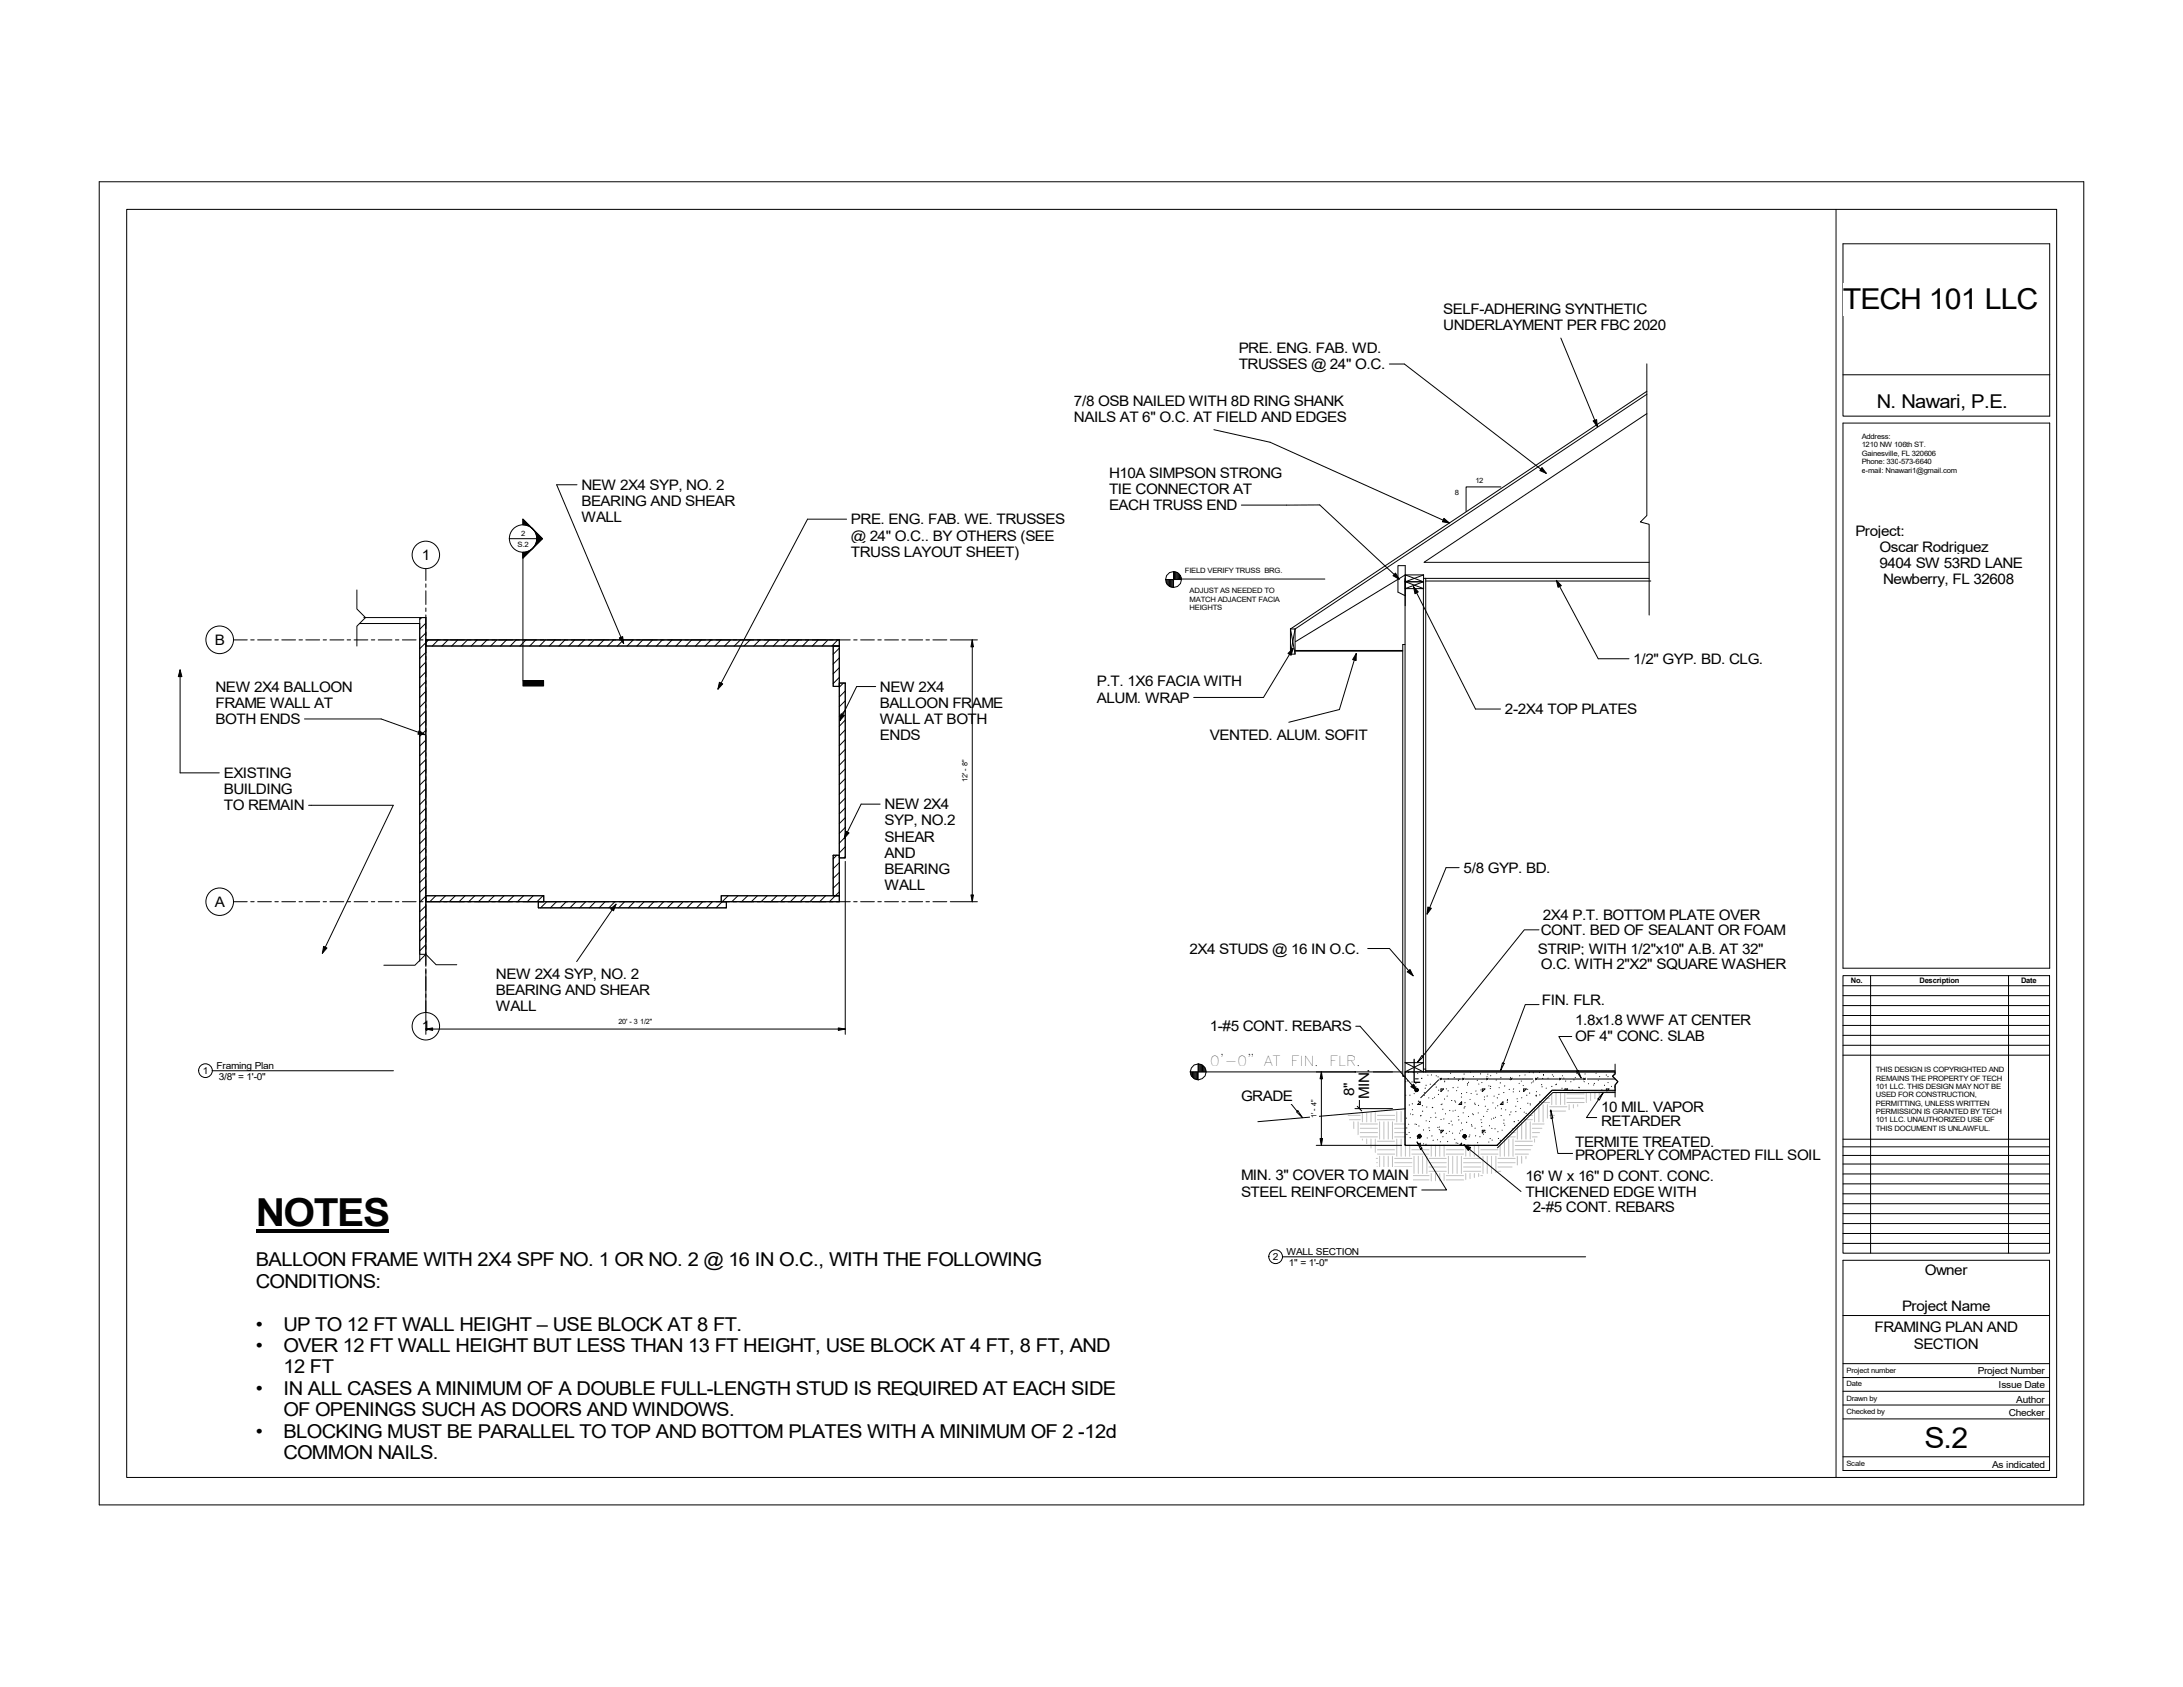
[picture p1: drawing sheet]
<svg xmlns="http://www.w3.org/2000/svg" width="279mm" height="216mm" viewBox="0 0 279 216" stroke-linecap="round" stroke-linejoin="round" font-family="sans-serif">
<defs><g id="words">
<text font-size="4.9" x="32.7" y="156.9">NOTES</text>
<g font-size="3.7">
<text x="235.9" y="39.6">TECH 101 LLC</text>
<text x="246.3" y="185.3">S.2</text>
</g>
<g font-size="2.4">
<text x="240.2" y="52.2">N. Nawari, P.E.</text>
<text x="32.7" y="162.1">BALLOON FRAME WITH 2X4 SPF NO. 1 OR NO. 2 @ 16 IN O.C., WITH THE FOLLOWING</text>
<text x="32.7" y="164.8">CONDITIONS:</text>
<text x="32.7" y="170.3">•</text>
<text x="32.7" y="173">•</text>
<text x="36.3" y="170.3">UP TO 12 FT WALL HEIGHT</text>
<text x="36.3" y="173">OVER 12 FT WALL HEIGHT BUT LESS THAN 13 FT HEIGHT, USE BLOCK AT 4 FT, 8 FT, AND</text>
<text x="68.7" y="170.3">–</text>
<text x="70.8" y="170.3">USE BLOCK AT 8 FT.</text>
<text x="32.7" y="178.5">•</text>
<text x="36.3" y="175.8">12 FT</text>
<text x="36.3" y="178.5">IN ALL CASES A MINIMUM OF A DOUBLE FULL</text>
<text x="90.5" y="178.5">-</text>
<text x="91.3" y="178.5">LENGTH STUD IS REQUIRED AT EACH SIDE</text>
<text x="32.7" y="184">•</text>
<text x="36.3" y="181.3">OF OPENINGS SUCH AS DOORS AND WINDOWS.</text>
<text x="36.3" y="184">BLOCKING MUST BE PARALLEL TO TOP AND BOTTOM PLATES WITH A MINIMUM OF 2</text>
<text x="138" y="184">-</text>
<text x="138.8" y="184">12d</text>
<text x="36.3" y="186.7">COMMON NAILS.</text>
</g>
<g font-size="1.9">
<text x="184.7" y="40.2">SELF</text>
<text x="189.4" y="40.2">-</text>
<text x="190" y="40.2">ADHERING SYNTHETIC</text>
<text x="158.5" y="45.2">PRE. ENG. FAB. WD.</text>
<text x="158.5" y="47.2">TRUSSES @ 24&quot; O.C.</text>
<text x="184.7" y="42.3">UNDERLAYMENT PER FBC 2020</text>
<text x="137.5" y="51.9">7/8 OSB NAILED WITH 8D RING SHANK</text>
<text x="137.5" y="54">NAILS AT 6&quot; O.C. AT FIELD AND EDGES</text>
<text x="74.4" y="62.7">NEW 2X4 SYP, NO. 2</text>
<text x="74.4" y="64.8">BEARING AND SHEAR</text>
<text x="141.9" y="61.2">H10A SIMPSON STRONG</text>
<text x="141.9" y="63.2">TIE CONNECTOR AT</text>
<text x="141.9" y="65.3">EACH TRUSS END</text>
<text x="54" y="71.7">1</text>
<text x="74.4" y="66.8">WALL</text>
<text x="108.9" y="67.1">PRE. ENG. FAB. WE. TRUSSES</text>
<text x="108.9" y="69.2">@ 24&quot; O.C.. BY OTHERS (SEE</text>
<text x="108.9" y="71.2">TRUSS LAYOUT SHEET)</text>
<text x="237.5" y="68.5">Project:</text>
<text x="240.6" y="70.6">Oscar Rodriguez</text>
<text x="240.6" y="72.7">9404 SW 53RD LANE</text>
<text x="241" y="74.8">Newberry, FL 32608</text>
<text x="27.5" y="82.5">B</text>
<text x="27.6" y="88.5">NEW 2X4 BALLOON</text>
<text x="112.6" y="88.5">NEW 2X4</text>
<text x="140.4" y="87.8">P.T. 1X6 FACIA WITH</text>
<text x="140.4" y="89.9">ALUM. WRAP</text>
<text x="209" y="85">1/2&quot; GYP. BD. CLG.</text>
<text x="27.6" y="90.6">FRAME WALL AT</text>
<text x="27.6" y="92.7">BOTH ENDS</text>
<text x="112.6" y="90.6">BALLOON FRAME</text>
<text x="112.6" y="92.7">WALL AT BOTH</text>
<text x="112.6" y="94.8">ENDS</text>
<text x="154.9" y="94.7">VENTED. ALUM. SOFIT</text>
<text x="192.6" y="91.4">2</text>
<text x="193.7" y="91.4">-</text>
<text x="194.3" y="91.4">2X4 TOP PLATES</text>
<text x="28.6" y="99.6">EXISTING</text>
<text x="28.6" y="101.6">BUILDING</text>
<text x="28.6" y="103.7">TO REMAIN</text>
<text x="113.2" y="103.6">NEW 2X4</text>
<text x="113.2" y="105.6">SYP, NO.2</text>
<text x="113.2" y="107.7">SHEAR</text>
<text x="113.2" y="109.8">AND</text>
<text x="113.2" y="111.9">BEARING</text>
<text x="113.2" y="114">WALL</text>
<text x="187.3" y="111.7">5/8 GYP. BD.</text>
<text x="27.5" y="116">A</text>
<text x="197.2" y="119.6">CONT. BED OF SEALANT OR FOAM</text>
<text x="197.5" y="117.8">2X4 P.T. BOTTOM PLATE OVER</text>
<text x="63.5" y="125.3">NEW 2X4 SYP, NO. 2</text>
<text x="152.3" y="122.1">2X4 STUDS @ 16 IN O.C.</text>
<text x="196.8" y="122.1">STRIP; WITH 1/2&quot;x10&quot; A.B. AT 32&quot;</text>
<text x="197.2" y="124">O.C. WITH 2&quot;X2&quot; SQUARE WASHER</text>
<text x="54" y="132">1</text>
<text x="63.5" y="127.4">BEARING AND SHEAR</text>
<text x="63.5" y="129.4">WALL</text>
<text x="154.8" y="132">1</text>
<text x="155.9" y="132">-</text>
<text x="156.5" y="132">#5 CONT. REBARS</text>
<text x="197.4" y="128.6">FIN. FLR.</text>
<text x="201.6" y="131.2">1.8x1.8 WWF AT CENTER</text>
<text x="201.6" y="133.3">OF 4&quot; CONC. SLAB</text>
<text x="158.8" y="140.9">GRADE</text>
<text x="173.3" y="140.2" transform="rotate(-90 173.3 140.2)">8&quot;</text>
<text x="175.2" y="140.7" transform="rotate(-90 175.2 140.7)">MIN.</text>
<text x="204.9" y="142.4">10 MIL. VAPOR</text>
<text x="201.6" y="146.9">TERMITE TREATED,</text>
<text x="201.6" y="148.5">PROPERLY COMPACTED FILL SOIL</text>
<text x="204.9" y="144.2">RETARDER</text>
<text x="158.8" y="151.1">MIN. 3&quot; COVER TO MAIN</text>
<text x="158.8" y="153.1">STEEL REINFORCEMENT</text>
<text x="195.2" y="153.1">THICKENED EDGE WITH</text>
<text x="195.2" y="151.2">16' W x 16&quot; D CONT. CONC.</text>
<text x="196.2" y="155.1">2</text>
<text x="197.2" y="155.1">-#5 CONT. REBARS</text>
<text x="243.4" y="167.8">Project Name</text>
<text x="246.3" y="163.2">Owner</text>
<text x="239.9" y="170.5">FRAMING PLAN AND</text>
<text x="244.9" y="172.6">SECTION</text>
</g>
<g font-size="1.8">
<text x="154.8" y="136.4">0'-0&quot;</text>
<text x="161.8" y="136.4">AT</text>
<text x="165.2" y="136.4">FIN.</text>
<text x="170.1" y="136.4">FLR.</text>
</g>
<g font-size="1.2">
<text x="26" y="137.4">1</text>
<text x="27.7" y="136.8">Framing Plan</text>
<text x="28" y="138.2">3/8&quot; = 1'-0&quot;</text>
<text x="162.9" y="161.2">2</text>
<text x="164.7" y="160.6">WALL SECTION</text>
<text x="165" y="162">1&quot; = 1'-0&quot;</text>
<text x="253.1" y="175.8">Project Number</text>
<text x="255.8" y="177.7">Issue Date</text>
<text x="258.1" y="179.5">Author</text>
<text x="257.1" y="181.3">Checker</text>
<text x="255" y="187.8">As indicated</text>
</g>
<g font-size="1">
<text x="236.9" y="125.8">No.</text>
<text x="245.7" y="125.8">Description</text>
<text x="258.7" y="125.8">Date</text>
</g>
<g font-size=".9">
<text x="238.3" y="56.2">Address:</text>
<text x="238.3" y="57.3">1210 NW 106th ST.</text>
<text x="238.3" y="58.3">Gainesville, FL 320606</text>
<text x="238.3" y="59.4">Phone: 330-573-6640</text>
<text x="186.2" y="63.4">8</text>
<text x="188.8" y="61.8">12</text>
<text x="238.3" y="60.5">e-mail: Nnawari1@gmail.com</text>
<text x="66.3" y="70">S.2</text>
<text x="66.7" y="68.6">2</text>
<text x="151.7" y="73.3">FIELD VERIFY TRUSS BRG.</text>
<text x="152.3" y="75.9">ADJUST AS NEEDED TO</text>
<text x="152.3" y="77">MATCH ADJACENT FACIA</text>
<text x="152.3" y="78.1">HEIGHTS</text>
<text x="123.8" y="100.1" transform="rotate(-90 123.8 100.1)">12' - 8&quot;</text>
<text x="79.1" y="131.1">20' - 3 1/2&quot;</text>
<text x="240.1" y="137.2">THIS DESIGN IS COPYRIGHTED AND</text>
<text x="168.5" y="143.1" transform="rotate(-90 168.5 143.1)">1' - 4&quot;</text>
<text x="240.1" y="138.3">REMAINS THE PROPERTY OF TECH</text>
<text x="240.1" y="139.4">101 LLC. THIS DESIGN MAY NOT BE</text>
<text x="240.1" y="140.4">USED FOR CONSTRUCTION,</text>
<text x="240.1" y="141.5">PERMITTING, UNLESS WRITTEN</text>
<text x="240.1" y="142.6">PERMISSION IS GRANTED BY TECH</text>
<text x="240.1" y="143.6">101 LLC. UNAUTHORIZED USE OF</text>
<text x="240.1" y="144.7">THIS DOCUMENT IS UNLAWFUL.</text>
<text x="236.3" y="175.7">Project number</text>
<text x="236.3" y="177.4">Date</text>
<text x="236.3" y="179.3">Drawn by</text>
<text x="236.3" y="181">Checked by</text>
<text x="236.3" y="187.7">Scale</text>
</g>
</g></defs>
<g fill="none" stroke="#000" stroke-width=".13">
<path d="M45.7 75.5v2.4l1.1 1.1-1.1 1.1v2.6M46 79.8h7.7v43.2M46.6 79h7.9M53.7 79h.8v43.1h-.8zM54 79l-.3 .3M54.5 79v44.5M54.5 79.8l-.8 .7M54.5 81.9h52.9v.8h-52.9zM54.5 82.7h52.9M54.5 81.9h52.9M54.5 84.7l-.8 .8M54.5 86l-.8 .8"/>
<path d="M54.5 87.2l-.8 .8M54.5 88.5l-.8 .8M54.5 89.7l-.8 .8M54.5 91l-.8 .8M54.5 81l-.8 .8M54.5 83.5l-.8 .8M54.5 92.2l-.8 .8M54.5 93.5l-.8 .7M54.5 94.7l-.8 .8M54.5 96l-.8 .7M54.5 97.2l-.8 .8M54.5 98.5l-.8 .7"/>
<path d="M54.5 99.7l-.8 .8M54.8 81.9l-1.1 1.1M56.1 81.9l-.8 .8M57.3 81.9l-.7 .8M58.6 81.9l-.8 .8M59.8 81.9l-.7 .8M61.1 81.9l-.8 .8M62.3 81.9l-.7 .8M63.6 81.9l-.8 .8M64.8 81.9l-.7 .8M66.1 81.9l-.8 .8M67.3 81.9l-.8 .8"/>
<path d="M68.6 81.9l-.8 .8M69.8 81.9l-.8 .8M71.1 81.9l-.8 .8M72.3 81.9l-.8 .8M73.6 81.9l-.8 .8M74.8 81.9l-.8 .8M76.1 81.9l-.8 .8M77.3 81.9l-.8 .8M78.5 81.9l-.7 .8M79.8 81.9l-.8 .8M81 81.9l-.7 .8M82.3 81.9l-.8 .8"/>
<path d="M83.5 81.9l-.7 .8M84.8 81.9l-.8 .8M86 81.9l-.7 .8M87.3 81.9l-.8 .8M88.5 81.9l-.7 .8M89.8 81.9l-.8 .8M91 81.9l-.8 .8M92.3 81.9l-.8 .8M93.5 81.9l-.8 .8M94.8 81.9l-.8 .8M96 81.9l-.8 .8M97.3 81.9l-.8 .8"/>
<path d="M98.5 81.9l-.8 .8M99.7 81.9l-.7 .8M101 81.9l-.8 .8M102.2 81.9l-.7 .8M103.5 81.9l-.8 .8M104.7 81.9l-.7 .8M106 81.9l-.8 .8M106.6 82.7v5.1h.8M106.6 82.7h.8v5.1h-.8zM107.2 81.9l-.7 .8M107.4 83l-.8 .7M107.4 84.2l-.8 .8"/>
<path d="M107.4 85.4l-.8 .8M107.4 86.7l-.8 .8M107.4 81.9v33.5M107.4 87.4h.8M107.4 87.4h.8v22.4h-.8zM107.9 87.4l-.5 .5M108.2 98.4l-.8 .8M108.2 99.7l-.8 .7M108.2 88.4l-.8 .8M108.2 89.7l-.8 .7M108.2 90.9l-.8 .8M108.2 92.2l-.8 .7"/>
<path d="M108.2 93.4l-.8 .8M108.2 94.7l-.8 .7M108.2 95.9l-.8 .8M108.2 97.2l-.8 .7M108.2 87.4v22.4h-.8M54.5 114.6h15.1M54.5 115.4h52.9M54.5 114.6h15.1v.8h-15.1zM54.5 102.2l-.8 .8M54.5 103.4l-.8 .8M54.5 104.7l-.8 .8M54.5 107.2l-.8 .8"/>
<path d="M54.5 108.4l-.8 .8M54.5 118.4l-.8 .8M54.5 100.9l-.8 .8M54.5 105.9l-.8 .8M54.5 109.7l-.8 .7M54.5 110.9l-.8 .8M54.5 112.2l-.8 .7M54.5 113.4l-.8 .8M54.5 115.9l-.8 .8M54.5 117.2l-.8 .7M54.5 119.7l-.8 .7M54.5 114.6l-.8 .8"/>
<path d="M55.8 114.6l-.8 .8M57 114.6l-.7 .8M58.3 114.6l-.8 .8M59.5 114.6l-.7 .8M60.8 114.6l-.8 .8M62 114.6l-.8 .8M63.3 114.6l-.8 .8M64.5 114.6l-.8 .8M65.8 114.6l-.8 .8M67 114.6l-.8 .8M68.2 114.6l-.7 .8M68.9 115.4v.8h24.1v-.8"/>
<path d="M68.9 115.4h24.1v.8h-24.1zM69.5 114.6l-.8 .8M69.6 114.6v.8M70 115.4l-.8 .8M71.2 115.4l-.8 .8M72.5 115.4l-.8 .8M73.7 115.4l-.8 .8M75 115.4l-.8 .8M76.2 115.4l-.8 .8M77.4 115.4l-.7 .8M78.7 115.4l-.8 .8M79.9 115.4l-.7 .8"/>
<path d="M81.2 115.4l-.8 .8M82.4 115.4l-.7 .8M83.7 115.4l-.8 .8M84.9 115.4l-.7 .8M86.2 115.4l-.8 .8M87.4 115.4l-.7 .8M88.7 115.4l-.8 .8M89.9 115.4l-.7 .8M91.2 115.4l-.8 .8M92.3 114.6h15.1v.8h-15.1zM93 116.1l-.1 .1M93.2 114.6l-1.5 1.6"/>
<path d="M94.4 114.6l-.7 .8M95.7 114.6l-.8 .8M96.9 114.6l-.7 .8M98.2 114.6l-.8 .8M99.4 114.6l-.7 .8M100.7 114.6l-.8 .8M101.9 114.6l-.7 .8M103.2 114.6l-.8 .8M104.4 114.6l-.7 .8M105.7 114.6l-.8 .8M106.6 109.5v5.1M106.6 109.5h.8"/>
<path d="M106.6 109.5h.8v5.1h-.8zM107.1 109.5l-.5 .4M107.4 114.2l-1.2 1.2M107.4 110.4l-.8 .8M107.4 111.7l-.8 .7M107.4 112.9l-.8 .8M107.4 115.4h.1M107.4 114.6h-15.1v.8M108.2 109.6l-.2 .2M108.2 100.9l-.8 .8M108.2 102.2l-.8 .7M108.2 103.4l-.8 .8"/>
<path d="M108.2 104.6l-.8 .8M108.2 105.9l-.8 .8M108.2 107.1l-.8 .8M108.2 108.4l-.8 .8M54.5 120.9l-.8 .8M58.5 123.5h-2.7l-1.3-1.4-1.4 1.4h-4"/>
</g>
<path d="M179.8 137.2h27.3v9.4h-27.3z" fill="#fff"/>
<g fill="none" stroke="#000" stroke-width=".13">
<path d="M210.8 52.9l-28.5 19M210.8 50.5l-45 30M210.8 46.6v19.4l-.8 .8 1.1 .3v11.6M210.8 50.1l-45.6 30.4h.6M149.2 74.2l.1 .5 .4 .4 .5 .1M149.2 74.2h2M149.3 74.2v.4M149.4 74.2v.6M149.5 74.2v.7M149.6 74.2v.8M149.7 74.2v.9M149.8 74.2v.9"/>
<path d="M149.9 74.2v.9M150 74.2v1M150.1 74.2v1M150.2 73.2l-.5 .1-.4 .4-.1 .5M150.2 73.2v2M150.2 73.2l.5 .1 .4 .4 .1 .5M150.2 73.2v1M150.3 73.2v1M150.4 73.2v1M150.5 73.2v1M150.6 73.3v.9M150.7 73.3v.9"/>
<path d="M150.7 74.1h18.9M150.9 73.4v.8M151 73.5v.7M151.1 73.6v.6M151.2 73.9v.3M151.2 74.2l-.1 .5-.4 .4-.5 .1M179.8 74v63.2h26.9M179.9 73.6h2.3M179.9 74.4l2.3 .1M179.9 73.6l2.3 .9M179.9 74.4l2.3 .9h-2.3l2.3-.9M179.9 73.6l-14.1 8.5"/>
<path d="M179.9 76.2l-1-.4v-3.4h1v5.1M182.2 73.6v63.6l-2.4-1.2h2.4l-2.4 1.2v9.4h11.8l7-7.1h8.1M182.2 73.6l-2.3 .9M182.2 74h28.9M182.3 72h28.8M182.5 74v63.2M182.5 74.4h28.8M192.1 62.3h-4.5v3.2M165.2 83.7v-3.2l.6 3.2M165.8 80.5v3.2h-.6M165.8 80.5l-.6 3.2M165.8 83.3h13.7"/>
<path d="M165.8 83.2h13.7M179.8 82.5h-.3v55.3h.3M197 119h-1.9l-13 16.2M152.3 137.2h21.9M152.3 137.2l.2 .5 .3 .3 .6 .2M152.4 137.2v.4M152.5 137.2v.6M152.6 137.2v.7M152.7 137.2v.8M152.8 137.2v.8M153 137.2v.9M153.1 137.2v.9"/>
<path d="M153.2 137.2v1M153.3 137.2v1M153.4 136.2v2M153.4 136.2l-.6 .1-.3 .4-.2 .5M153.4 136.2a1.02 1.02 0 0 1 1 1 1.02 1.02 0 0 1-1 1M153.4 136.2v1M153.5 136.2v1M153.6 136.2v1M153.7 136.2v1M153.8 136.2v1M153.9 136.3v.9M154 136.4v.8"/>
<path d="M154.1 136.5v.7M154.2 136.7v.5M154.3 136.9v.3M173.4 137.2h4.8M173.7 136.9l.6 .6M174 137.2v4.7M179.8 137.2h26.9v.3l-.3 .2 .7 .7-.4 .5v.7l-8.1-.1-7 7.1h-11.8zM179.9 138.4v.1M180.1 138.3h.1M180.3 137.2h.1M180.7 138.5h.1M180.9 137.2v.1"/>
<path d="M181 140h.1M181.1 139.4l.3-.1 .1 .2-.1 .2-.3-.1zM181.1 139.7h.1M181.1 138.1h.4M181.1 139.6l.4-.3-.3 .4M181.2 139.3l-.1 .1M181.2 139.1h.1M181.2 138.6v.1M181.3 139.3l-.2 .2M181.4 139.3l-.3 .2M181.4 139.3l-.3 .3M181.5 137.4h-.1"/>
<path d="M181.5 139.4l-.3 .3M181.5 139.6l-.1 .1M181.5 139.5l-.1 .2M181.5 139.5l-.2 .2M181.5 139.5l-.2 .2 .2-.3-.3 .3M182 138h-.1M182 135.1l.2 .1-.8 .8zM182.2 136.8h.3M182.3 139.8h.1M182.4 139.3h.1M182.5 137h24.2M182.5 138.9h.1"/>
<path d="M182.8 137.6h.1M183.1 138.7l-.1 .1M183.2 137.6h.1M183.6 138.8h.1M183.8 139.1h.1M183.8 137.7h.1M184.1 137.8h-.1M184.1 138.2l-2.3 2.3M184.1 139.5h.1M184.3 138l.2 .2M184.4 139.4h.4l-.4 .3zM184.5 138l-.2 .2"/>
<path d="M184.6 138.1h2.4M184.9 138.4v.1M184.9 138.3v.1M185.1 139.3v.1M185.4 138v.1M185.4 139.6h-.1M185.7 137.3v.1M186 139.2h.1M186.2 137.9h-.1M186.4 139.6h.1M186.6 139.1h.1M186.7 138.3h-.1"/>
<path d="M186.8 138.1h-.1M187.1 139.9l-.1 .1M187.2 138l.1 .2M187.4 137.5h.1M187.4 138l-.2 .2M187.5 138.1h2.6M187.7 139.8h.1M187.8 138.9h.1M187.9 138.7h-.1M188 138.5h.1M188.2 137.2h.1M188.3 139.9v.1"/>
<path d="M188.6 137.8h.1M188.9 139.6h.1M189.1 138.2v.1M189.3 138.7h.1M189.5 137.4v.1M189.5 139.5h.1M189.7 138.5v.1M189.7 139.4h.4l-.4 .3zM190.2 138l.2 .2M190.3 137.8h.1M190.4 137.5h.1M190.5 138l-.3 .2"/>
<path d="M190.6 139h.1M190.6 138.1h2.6M190.8 139.3h-.1M190.8 137.6v.1M190.8 139h.1M191.5 138.2h.1M191.6 137.3v.1M191.9 139.2h.1M192 138.6h.1M192.1 137.9h.1M192.3 136l.2 .1-.5 1zM192.4 139.8h.1"/>
<path d="M192.6 139h.1M193.2 139.4h.1M193.3 138.1h.1M193.3 138l.2 .2M193.4 137.9h-.1M193.4 138.1h.1M193.6 138l-.3 .2M193.7 138.1h2.5M193.7 139.7h.1M193.7 139.4h.1M194.4 138.6v.1M194.5 139.6v.1"/>
<path d="M194.5 137.7h.1M194.7 138.3v.1M195 138.9h-.1M195 139.4h.3l-.3 .3zM195.2 137.6h.1M195.5 139.4h.1M195.7 137.2h.1M195.8 139.9h.1M196 138.6h.1M196.2 138.5h.1M196.2 137.3h.1M196.3 138.3h.1"/>
<path d="M196.5 138l.2 .2M196.7 139.7h-.1M196.7 138l-.2 .2M196.8 138.1h2.7M196.8 137.9h.1M197 128.6h-1.8l-2.8 7.5M197 137.2v.1M197.3 138.8h.1M197.4 139.1h.1M197.5 138h-.1M197.5 137.5h.1M197.9 139.3h.1"/>
<path d="M198.1 138h.1M198.6 139v.1M198.7 137.6h.1M198.8 137.7v.1M199.1 138.8h.1M199.2 138.7v.1M199.6 138l.2 .2M199.8 138l-.2 .2M199.9 139.3h.1M199.9 138.1h2.7M200 137.7h.1M200.2 138h.1"/>
<path d="M200.3 139.5h.1M200.4 138.3v.1M200.4 139.6l.2-.2h-.3v.2M201.1 138.4l-.1 .1M201.2 132.7h-1.7l2.4 4.3M201.2 139.5h.1M201.4 138.2h.1M201.6 137.9h.1M201.8 137.1l.2-.1 .4 1zM201.8 137.3v.1M202.1 139.1h.1M202.1 139.2h.1"/>
<path d="M202.7 138l.2 .2M202.8 138.4v.1M202.9 137.4v.1M202.9 138.1h.1M202.9 138l-.2 .2M203.2 138.1h3.5M203.3 138.7h.1M204 138.9h.1M204.1 138.6l-.1 .1M204.3 137.4h.1M204.6 138.2h.1M204.7 137.8h.1"/>
<path d="M205 139.5h.1M205.2 139.8l-.5 1-.2-.1zM205.4 138.9h.1M205.6 137.6h.1M205.6 139.6v-.2h.3l-.2 .2M205.8 138.5v.1M205.8 137.8h.1M206.3 139h-.1M206.6 137.5h.1M206.7 139.1h.1M206.7 139.8h-8l-7 7.1M206.7 136.2v1.3l-.3 .2 .7 .7-.4 .5v1.5"/>
<path d="M163.3 140.7h1.5l1.2 1.5M165.9 142.3l.2-.1 .6 .8zM173.4 141.9h4.8M173.7 141.6l.6 .6M179.9 146.5h-.1M179.9 141.9l-18.9 1.7M179.9 140.2h.1M180 144.4h.1M180 143.1h.1M180.1 145.2h.1M180.3 143.9h.1M180.4 144.9h-.1"/>
<path d="M180.4 141.4h.1M180.5 140.1l-.1 .1M180.5 145.6h.1M180.5 142.6h.1M180.8 141.2v.1M180.8 142h.1M180.8 142.6v.1M181.1 143.8v.1M181.3 143.9h.1M181.4 146.1l.6 .9-.2 .1zM181.4 145.4h.1M181.4 145.7h.1"/>
<path d="M181.4 141.4l.4-.4v.4zM181.5 145.3l.2-.1 .2 .2-.2 .2h-.2zM181.5 146.6l.3-.3v.3M181.5 140.9h.1M181.6 145.2l-.1 .1M181.6 144.1h.1M181.6 140.9v.1M181.6 145.2l-.1 .2M181.7 145.2l-.2 .2M181.7 145.1h.1M181.7 145.2l-.2 .3M181.8 145.2l-.3 .3"/>
<path d="M181.8 145.2l-.3 .4M181.8 142.8h.1M181.9 142.7v.1M181.9 145.5l-.1 .1M181.9 145.3l-.4 .3M181.9 145.5l-.2 .1M181.9 145.4l-.2 .2M181.9 145.4l-.3 .2M181.9 147l3.2 5.3h-3.1M182.1 141.5h.1M182.1 142.2h.1M182.2 146.4h.1"/>
<path d="M182.2 144.6h.1M182.3 140.2h.1M182.5 146.4v.1M182.5 143.4h.1M182.6 141.7h.1M182.7 145.6h.1M182.9 140.5h.1M182.9 144.3v.1M183 143.5h-.1M183 144.7h.1M183.1 143h.1M183.3 145.4h.1"/>
<path d="M183.3 141.8h.1M183.4 141.7v.1M183.4 140.6h.1M183.5 145.9h-.1M183.6 140.4h.1M183.7 142.4v.1M183.8 143h-.1M184 145.9h.1M184 144.3h.1M184.1 140.1h.1M184.2 144.5v.1M184.2 144.2v.1"/>
<path d="M184.4 146.1h-.1M184.4 144.7h.4l-.4 .3zM184.4 143.3h.1M184.5 141.4h-.1M184.6 141.3h.1M184.7 145.5h.1M184.7 141.9v.1M184.8 143.2h.1M184.9 140.6v.1M185 142.5v.1M185.1 145v.1M185.2 140.3h.1"/>
<path d="M185.3 146.1h.1M185.4 143.8h.1M185.5 144.8h.1M185.6 142.1h-.1M185.7 143.5h.1M185.8 140.8h.1M185.9 144h.1M185.9 145h.1M186 142.2h.1M186.2 145.8h.1M186.2 140.9h.1M186.2 142.1h.1"/>
<path d="M186.3 141v.1M186.4 146.3h.1M186.6 146.3h.1M186.6 142.9h.1M186.7 143.3h.1M186.7 141.4l.4-.4v.4zM186.8 146.6l.3-.3v.3M186.8 145h.1M187 144.7h-.1M187 140.4h.1M187 143.7h.1M187.2 144.6h.1"/>
<path d="M187.2 145.5l.3-.3-.3 .3M187.3 145.5l.3-.3-.3 .3M187.3 146.6h.1M187.3 142.4h.1M187.3 145.3l.2-.1 .2 .2-.2 .2h-.2zM187.3 145.6l.3-.3-.3 .3M187.4 145.2l-.1 .1M187.4 141.8h.1M187.4 145.2l-.2 .2M187.5 145.2l-.3 .2M187.5 141.1h.1M187.5 141.6h.1"/>
<path d="M187.6 145.3l-.3 .3M187.6 145.8h.1M187.6 145.5v.1M187.6 145.3l-.2 .3 .3-.2M187.7 145.5l-.2 .1M187.7 145.4l-.2 .2M187.7 145.4l-.3 .2M187.7 143.6v.1M187.9 146.5v.1M188 142.9h-.1M188 145.5h.1M188.1 145.2v.1"/>
<path d="M188.2 140.7h.1M188.3 143.9v.1M188.4 144.1h.1M188.5 142.5v.1M188.6 142.6v.1M188.7 141.2h.1M188.8 144.4h.1M188.8 141.3v.1M188.9 145.4h-.1M189 140v.1M189.1 146.2v.1M189.2 142.4h.1"/>
<path d="M189.3 141.5h-.1M189.4 145.5h.1M189.6 143.3h-.1M189.7 143.7h-.1M189.7 144.2h.1M189.7 144.7h.4l-.4 .3zM189.9 145.1v.1M189.9 142.9h.1M190 140.7h.1M190 140.4h.1M190.1 141.6h.1M190.1 144.9h.1"/>
<path d="M190.3 142.2h.1M190.4 140.3h-.1M190.5 142h-.1M190.5 146.2h.1M190.6 144.1h.1M190.7 145.7h.1M190.9 143.2h.1M190.9 144.4h.1M191 145.9h.1M191.1 141.1v.1M191.2 143.1h.1M191.2 140.3h.1"/>
<path d="M191.3 144.5h.1M191.4 143h.1M191.4 141.8h.1M191.6 140.5h.1M191.7 141.5h.1M191.7 144.8h.1M191.8 145.7h.1M191.9 140l-.1 .1M192 145.9v.1M192 141.4l.4-.4v.4zM192.1 142.8h.1M192.2 141.9h.1"/>
<path d="M192.3 144.6v.1M192.5 143.7v.1M192.5 143.3v.1M192.6 144h.1M192.7 142h.1M192.9 140.8h.1M192.9 141.1h.1M193 140.7l-.1 .1M193.3 142.6l-.1 .1M193.4 142.3h.1M193.6 144.5h.1M193.8 143.6h.1"/>
<path d="M194 141.6h.1M194 142.2v.1M194.2 140.6h.1M194.2 140.9v.1M194.3 143.4h.1M194.6 141.9h.1M194.8 140.5h.1M195.1 143.1h.1M195.1 142.3h.1M195.3 142.5h.1M195.4 140.2h.1M195.6 141.2h-.1"/>
<path d="M195.9 141.2l-.1 .1M195.9 141.4h.1M196.6 140.2h.1M197.1 140.1h.1M197.1 140.9v.1M198.5 142l.3 1.1h-.3zM198.6 143.1l.8 4.5h1.9M204.6 140.7l-1.5 2.3h1.3"/>
<circle cx="54.5" cy="131.3" r="1.76"/>
</g>
<g fill="none" stroke="#c0c0c0" stroke-width=".13">
<path d="M199.2 139.9v1.5M199.7 139.8v1.6M200.3 139.8v1.6M200.6 140h2.2M203 139.8v1.3M203.6 139.8v1M204.1 139.8v.8M204.7 139.8v.6M172.6 142.7h1.5M172.7 143.3h1.4M173.3 143.6v.8M173.8 143.6v1.6"/>
<path d="M174.1 143.8h2.2M174.1 144.4h2.2M174.1 144.9h2.2M174.1 145.5h2.2M174.4 145.8h.1M174.4 142.5v1.1M174.9 142.4v1.2M174.9 145.8v.5M175.5 142.4v1.2M175.5 145.8v1.1M176 142.4v1.2M176 145.8v1.7"/>
<path d="M176.1 148.3h.2M176.2 148.8h.1M176.2 149.4h.1M176.3 149.9h.1M176.3 146.1h2.2M176.3 146.6h2.2M176.3 142.7h2.2M176.3 147.2h2.2M176.3 147.7h2.2M176.3 143.3h2.2M176.6 143.6v2.2M176.6 148v2.2"/>
<path d="M176.7 150.5h1.8M177.1 143.6v2.2M177.1 148v2.2M177.1 151h1.4M177.7 143.6v2.2M177.7 148v2.2M178.2 143.6v2.2M178.2 148v2.2M178.5 148.3h2.2M178.5 143.8h1.4M178.5 144.4h1.3M178.5 149.4h2.2"/>
<path d="M178.5 148.8h2.2M178.5 144.9h1.3M178.5 149.9h2.2M178.5 145.5h1.3M178.8 142.3v1.3M178.8 145.8v2.2M178.8 150.2v.9M179.3 142.2v1.4M179.3 145.8v2.2M179.3 150.2v.9M179.9 146.6v1.4M179.9 150.2v.9"/>
<path d="M180.4 146.6v1.4M180.4 150.2v.9M180.7 151h2.2M180.7 150.5h2.2M180.7 146.6h2.2M180.7 147.2h2.2M180.7 147.7h2.2M181 148v2.2M181.5 148v2.2M182.1 148v2.2M182.6 148v2.2M182.9 148.3h2.2"/>
<path d="M182.9 149.4h2.2M182.9 148.8h2.2M182.9 149.9h2.2M183.2 146.6v1.4M183.2 150.2v.9M183.7 146.6v1.4M183.7 150.2v.9M184.3 146.6v1.4M184.3 150.2v.9M184.8 146.6v1.4M184.8 150.2v.9M185.1 151h2.2"/>
<path d="M185.1 150.5h2.2M185.1 146.6h2.2M185.1 147.2h2.2M185.1 147.7h2.2M185.4 148v2.2M185.9 148v2.2M186.5 148v2.2M187 148v2.2M187.3 148.3h2.2M187.3 149.4h2.2M187.3 148.8h2.2M187.3 149.9h2.2"/>
<path d="M187.6 146.6v1.4M187.6 150.2v.8M188.2 146.6v1.4M188.2 150.2v.6M188.7 146.6v1.4M188.7 150.2v.5M189.3 146.6v1.4M189.3 150.2v.4M189.5 150.5h.2M189.5 146.6h2.2M189.5 147.2h2.2M189.5 147.7h2.2"/>
<path d="M189.8 148v2.2M190.4 148v2.2M190.9 148v2.2M191.5 148v2.1M191.7 148.3h2.2M191.7 149.4h1.8M191.7 148.8h2.2M191.7 149.9h.4M192 146.2v1.8M192.6 145.8v2.2M192.7 145.5h1.2M193.1 145.8v2.2"/>
<path d="M193.3 144.9h.6M193.7 145.8v2.2M193.9 144.4h.1M193.9 146.6h2.2M193.9 146.1h2.2M193.9 147.2h2M193.9 147.7h1.7M194.2 144.1v1.7M194.2 148v1.1M194.8 143.6v2.2M194.8 148v.9M195 143.3h1.1"/>
<path d="M195.3 143.6v2.2M195.3 148v.3M195.6 142.7h.5M195.9 143.6v2.2M196.1 142.2h.1M196.1 143.8h1.5M196.1 144.9h.9M196.1 144.4h1.2M196.1 145.5h.6M196.4 141.9v1.7M196.4 145.8v.4M197 141.4v2.2"/>
<path d="M197.2 141.1h1.1M197.5 141.4v2.2M197.8 140.5h.5M198.1 141.4v1.7M198.3 141.6h2.3M198.3 142.2h2.1M198.3 142.7h.7M198.6 140v1.4M200.6 140.5h2.2M200.6 141.1h2.2M200.8 141.4v.6M201.4 141.4v.4"/>
<path d="M201.9 141.4v.2"/>
</g>
<path d="M181 135.6v2.9h.7" fill="none" stroke="#000" stroke-width=".17"/>
<path d="M54 130.3h1v2.1h-1z" fill="#fff"/>
<circle cx="54.5" cy="71" r="1.76" fill="none" stroke="#000" stroke-width=".13"/>
<path d="M54 70h1v2.1h-1z" fill="#fff"/>
<g fill="none" stroke="#000" stroke-width=".13">
<path d="M54.5 72.8v1.5M54.5 74.7v.5M54.5 75.6v1.8M54.5 77.8v.5M54.5 78.7v1.8M54.5 80.9v.4M54.5 81.8v1.7M54.5 84v.4M54.5 84.9v1.7M54.5 87.1v.4M54.5 87.9v1.8M54.5 90.2v.4"/>
<path d="M54.5 91v1.8M54.5 93.2v.5M54.5 94.1v1.8M54.5 96.3v.5M54.5 97.2v1.8M54.5 99.4v.5M54.5 100.3v1.8M54.5 102.5v.5M54.5 103.4v1.8M54.5 105.6v.4M54.5 106.5v1.7M54.5 108.7v.4"/>
<path d="M54.5 109.6v1.7M54.5 111.8v.4M54.5 112.6v1.8M54.5 114.9v.4M54.5 115.7v1.8M54.5 117.9v.5M54.5 118.8v1.8M54.5 121v.5M54.5 121.9v1.8M54.5 124.1v.5M54.5 125v1.8M54.5 127.2v.4"/>
<path d="M54.5 128.1v1.5"/>
<circle cx="28.1" cy="115.4" r="1.76"/>
</g>
<path d="M27.5 114.4h1.2v2h-1.2z" fill="#fff"/>
<g fill="none" stroke="#000" stroke-width=".13">
<path d="M29.9 115.4h1.7M32.1 115.4h.4M33 115.4h1.7M35.2 115.4h.4M36.1 115.4h1.7M38.3 115.4h.4M39.1 115.4h1.8M41.4 115.4h.4M42.2 115.4h1.8M44.4 115.4h.5M45.3 115.4h1.8M47.5 115.4h.5"/>
<path d="M48.4 115.4h1.8M50.6 115.4h.5M51.5 115.4h1.8M53.7 115.4h.4M54.6 115.4h1.7M56.8 115.4h.4M57.7 115.4h1.7M59.9 115.4h.4M60.7 115.4h1.8M62.9 115.4h.5M63.8 115.4h1.8M66 115.4h.5"/>
<path d="M66.9 115.4h1.8M69.1 115.4h.5M70 115.4h1.8M72.2 115.4h.5M73.1 115.4h1.8M75.3 115.4h.5M76.2 115.4h1.8M78.4 115.4h.4M79.3 115.4h1.7M81.5 115.4h.4M82.4 115.4h1.7M84.6 115.4h.4"/>
<path d="M85.4 115.4h1.8M87.7 115.4h.4M88.5 115.4h1.8M90.7 115.4h.5M91.6 115.4h1.8M93.8 115.4h.5M94.7 115.4h1.8M96.9 115.4h.4M97.8 115.4h1.8M100 115.4h.4M100.9 115.4h1.7M103.1 115.4h.4"/>
<path d="M104 115.4h1.7M106.2 115.4h.4M107.1 115.4h1.7M109.3 115.4h.4M110.2 115.4h1.7M112.4 115.4h.4M113.2 115.4h1.8M115.4 115.4h.5M116.3 115.4h1.8M118.5 115.4h.5M119.4 115.4h1.8"/>
<circle cx="28.1" cy="81.9" r="1.77"/>
</g>
<path d="M27.5 80.9h1.2v2h-1.2z" fill="#fff"/>
<g fill="none" stroke="#000" stroke-width=".13">
<path d="M23.1 85.7v13.2h5M29.9 81.9h1.7M32.1 81.9h.4M33 81.9h1.7M35.2 81.9h.4M36.1 81.9h1.7M38.3 81.9h.4M39.1 81.9h1.8M41.4 81.9h.4M42.2 81.9h1.8M44.4 81.9h.5M45.3 81.9h1.8"/>
<path d="M47.5 81.9h.5M48.4 81.9h1.8M50.6 81.9h.5M51.5 81.9h1.8M53.7 81.9h.4M54.6 81.9h1.7M56.8 81.9h.4M57.7 81.9h1.7M59.9 81.9h.4M60.7 81.9h1.8M62.9 81.9h.5M63.8 81.9h1.8"/>
<path d="M66 81.9h.5M66.9 81.9h1.8M69.1 81.9h.5M70 81.9h1.8M72.2 81.9h.5M73.1 81.9h1.8M75.3 81.9h.5M76.2 81.9h1.8M78.4 81.9h.4M79.3 81.9h1.7M81.5 81.9h.4M82.4 81.9h1.7"/>
<path d="M84.6 81.9h.4M85.4 81.9h1.8M87.7 81.9h.4M88.5 81.9h1.8M90.7 81.9h.5M91.6 81.9h1.8M93.8 81.9h.5M94.7 81.9h1.8M96.9 81.9h.4M97.8 81.9h1.8M100 81.9h.4M100.9 81.9h1.7"/>
<path d="M103.1 81.9h.4M104 81.9h1.7M106.2 81.9h.4M107.1 81.9h1.7M109.3 81.9h.4M110.2 81.9h1.7M112.4 81.9h.4M113.2 81.9h1.8M115.4 81.9h.5M116.3 81.9h1.8M118.5 81.9h.5M119.4 81.9h1.8"/>
<path d="M39.5 103.1h10.8l-9 18.9"/>
</g>
<g fill="#000" stroke="#000" stroke-width=".13">
<path d="M23.1 85.7l.2 .9h-.5z" fill-rule="evenodd"/>
<path d="M41.4 121.1l.4 .2-.5 .7z" fill-rule="evenodd"/>
</g>
<g fill="#fff">
<path d="M28.6 97.9h9.2v2.1h-9.2z"/>
<path d="M28.6 100h9.3v2h-9.3z"/>
<path d="M28.6 102h10.3v2.1h-10.3z"/>
</g>
<path d="M107.7 91.4l.4 .2-.6 .6z" fill-rule="evenodd" fill="#000" stroke="#000" stroke-width=".13"/>
<path d="M112.1 87.9h-2.5l-2.1 4.3" fill="none" stroke="#000" stroke-width=".13"/>
<g fill="#fff">
<path d="M112.6 86.9h8.7v2h-8.7z"/>
<path d="M112.6 88.9h16v2.1h-16z"/>
<path d="M112.6 91h14.3v2.1h-14.3z"/>
<path d="M112.6 93.1h5.2v2.1h-5.2z"/>
</g>
<path d="M79.3 81.6l.4-.1 .1 .9z" fill-rule="evenodd" fill="#000" stroke="#000" stroke-width=".13"/>
<path d="M73.9 62h-2.7l8.6 20.4" fill="none" stroke="#000" stroke-width=".13"/>
<g fill="#fff">
<path d="M74.4 61h18.8v2.1h-18.8z"/>
<path d="M74.4 63.1h20.2v2.1h-20.2z"/>
<path d="M74.4 65.2h5.2v2h-5.2z"/>
</g>
<path d="M78.1 116.3l.7-.6-.3 .9z" fill-rule="evenodd" fill="#000" stroke="#000" stroke-width=".13"/>
<path d="M78.8 115.7l-5 7.4" fill="none" stroke="#000" stroke-width=".13"/>
<g fill="#fff">
<path d="M63.5 123.6h18.8v2.1h-18.8z"/>
<path d="M63.5 125.7h20.2v2.1h-20.2z"/>
<path d="M63.5 127.8h5.1v2h-5.1z"/>
</g>
<path d="M39 92h9.8l5.6 2" fill="none" stroke="#000" stroke-width=".13"/>
<path d="M53.6 93.5l.8 .5h-.9z" fill-rule="evenodd" fill="#000" stroke="#000" stroke-width=".13"/>
<g fill="#fff">
<path d="M27.6 86.9h18v2h-18z"/>
<path d="M27.6 88.9h15.5v2.1h-15.5z"/>
<path d="M27.6 91h10.8v2.1h-10.8z"/>
</g>
<path d="M121.6 81.9h3.5M124.4 81.9v33.5M121.6 115.4h3.5" fill="none" stroke="#000" stroke-width=".13"/>
<g fill="#000" stroke="#000" stroke-width=".13">
<path d="M124.4 81.9l.2 .9h-.3z" fill-rule="evenodd"/>
<path d="M124.3 114.5h.3l-.2 .9z" fill-rule="evenodd"/>
</g>
<path d="M123 97.2h1v2.9h-1z" fill="#fff"/>
<path d="M66.9 70.3h1.2v1.1h-1.2zM66.9 66.4h1.2v1.2h-1.2zM68.3 68.9h1.1v1.2h-1.1zM68.3 67.8h1.1v1.1h-1.1zM66.9 87.1h2.7v.7h-2.7z" fill="#000"/>
<g fill="none" stroke="#000" stroke-width=".13">
<path d="M65.2 68.9h3.5M66.9 67.2v-.8l2.5 2.5-2.5 2.5M66.9 70.7v16.4M66.9 70.7h.5l.7-.4-1.2 1.1zM66.9 66.4l1.2 1.2-.3-.2-.9-.2zM68.2 67.7l1.2 1.2h-.7l-.2-.8zM68.7 68.9h.7l-1.2 1.3 .3-.4zM108.4 66.4h-5l-11.5 21.8M66.9 87.1h2.7v.7h-2.7z"/>
<circle cx="66.9" cy="68.9" r="1.76"/>
</g>
<path d="M92.1 87.3l.4 .2-.6 .7z" fill-rule="evenodd" fill="#000" stroke="#000" stroke-width=".13"/>
<g fill="#fff">
<path d="M108.9 65.4h27.5v2.1h-27.5z"/>
<path d="M108.9 67.5h26.5v2.1h-26.5z"/>
<path d="M108.9 69.6h21.5v2h-21.5z"/>
</g>
<path d="M108.2 106.4l.5 .2-.6 .7z" fill-rule="evenodd" fill="#000" stroke="#000" stroke-width=".13"/>
<path d="M112.6 102.9h-2.4l-2.1 4.4" fill="none" stroke="#000" stroke-width=".13"/>
<g fill="#fff">
<path d="M113.2 101.9h9.3v2.1h-9.3z"/>
<path d="M113.2 104h9.6v2h-9.6z"/>
<path d="M113.2 106h6.9v2.1h-6.9z"/>
<path d="M113.2 108.1h4.4v2.1h-4.4z"/>
<path d="M113.2 110.2h8.9v2.1h-8.9z"/>
<path d="M113.2 112.3h5.2v2.1h-5.2z"/>
</g>
<path d="M108.2 110.2v22.2M54.5 131.7h53.7M54.5 124v8.4" fill="none" stroke="#000" stroke-width=".13"/>
<g fill="#000" stroke="#000" stroke-width=".13">
<path d="M54.5 131.7l.9-.1v.3z" fill-rule="evenodd"/>
<path d="M107.3 131.6l.9 .1-.9 .2z" fill-rule="evenodd"/>
</g>
<g fill="#fff">
<path d="M79.1 130.2h4.4v1.1h-4.4z"/>
<path d="M197.5 116.1h27.7v2.1h-27.7z"/>
</g>
<path d="M187.4 146.5l.8 .4-.3 .3z" fill-rule="evenodd" fill="#000" stroke="#000" stroke-width=".13"/>
<path d="M187.4 146.5l7.3 6" fill="none" stroke="#000" stroke-width=".13"/>
<g fill="#fff">
<path d="M195.2 151.5h21.9v2h-21.9z"/>
<path d="M196.2 153.4h1v2.1h-1z"/>
<path d="M197.2 153.4h.6v2.1h-.6z"/>
<path d="M197.8 153.4h16.5v2.1h-16.5z"/>
<path d="M197.2 117.9h31.3v2.1h-31.3z"/>
<path d="M196.8 120.4h28.9v2.1h-28.9z"/>
<path d="M197.2 122.3h31.4v2.1h-31.4z"/>
<path d="M158.8 139.2h6.6v2.1h-6.6z"/>
<path d="M197.4 127h8v2h-8z"/>
<path d="M171.7 138.5h2v1.7h-2z"/>
<path d="M173.5 136.8h2.1v3.9h-2.1z"/>
<path d="M195.2 149.5h24.2v2.1h-24.2z"/>
<path d="M158.8 149.4h22v2.1h-22z"/>
<path d="M158.8 151.5h22.6v2h-22.6z"/>
<path d="M201.6 145.2h17.8v2.1h-17.8z"/>
<path d="M201.6 146.8h31.4v2.1h-31.4z"/>
<path d="M204.9 140.7h13.2v2.1h-13.2z"/>
<path d="M204.9 142.5h10.2v2.1h-10.2z"/>
<path d="M201.6 129.5h23v2.1h-23z"/>
<path d="M201.6 131.6h16.6v2.1h-16.6z"/>
</g>
<path d="M175.1 121.4h2.7l3.1 3.5" fill="none" stroke="#000" stroke-width=".13"/>
<path d="M180.1 124.4l.4-.3 .4 .8z" fill-rule="evenodd" fill="#000" stroke="#000" stroke-width=".13"/>
<path d="M152.3 120.4h22.2v2.1h-22.2z" fill="#fff"/>
<path d="M173.5 131.3h.6l7.2 8.3" fill="none" stroke="#000" stroke-width=".13"/>
<path d="M180.6 139.1l.3-.4 .4 .9z" fill-rule="evenodd" fill="#000" stroke="#000" stroke-width=".13"/>
<g fill="#fff">
<path d="M154.8 130.3h1.1v2.1h-1.1z"/>
<path d="M155.9 130.3h.6v2.1h-.6z"/>
<path d="M156.5 130.3h16.5v2.1h-16.5z"/>
</g>
<path d="M168.5 137.2h10.9M169.1 137.2v9.4M168.5 146.6h10.9" fill="none" stroke="#000" stroke-width=".13"/>
<g fill="#000" stroke="#000" stroke-width=".13">
<path d="M169.1 137.2l.2 .9h-.3z" fill-rule="evenodd"/>
<path d="M169 145.7h.3l-.2 .9z" fill-rule="evenodd"/>
</g>
<g fill="#fff">
<path d="M167.6 140.7h1.1v2.4h-1.1z"/>
<path d="M151.7 72.4h12.4v1.1h-12.4z"/>
<path d="M186.2 62.5h.5v1.1h-.5z"/>
<path d="M188.8 60.9h1v1.1h-1z"/>
</g>
<path d="M177.8 46.6h1.9l18.2 14" fill="none" stroke="#000" stroke-width=".13"/>
<path d="M197.4 59.8l.5 .8-.8-.4z" fill-rule="evenodd" fill="#000" stroke="#000" stroke-width=".13"/>
<g fill="#fff">
<path d="M158.5 43.5h18.8v2.1h-18.8z"/>
<path d="M158.5 45.6h18.8v2h-18.8z"/>
</g>
<path d="M182.8 116.1l.4 .1-.6 .8z" fill-rule="evenodd" fill="#000" stroke="#000" stroke-width=".13"/>
<path d="M186.8 111h-1.7l-2.5 6" fill="none" stroke="#000" stroke-width=".13"/>
<path d="M187.3 110h11.1v2.1h-11.1z" fill="#fff"/>
<path d="M184.8 66.3l.7 .6-.9-.1z" fill-rule="evenodd" fill="#000" stroke="#000" stroke-width=".13"/>
<path d="M155.4 55l7.2 1.6 22.9 10.3" fill="none" stroke="#000" stroke-width=".13"/>
<g fill="#fff">
<path d="M137.5 50.3h35v2h-35z"/>
<path d="M137.5 52.3h34.8v2.1h-34.8z"/>
</g>
<path d="M203.9 53.9l.4-.2 .1 .9z" fill-rule="evenodd" fill="#000" stroke="#000" stroke-width=".13"/>
<path d="M199.8 43.3l4.6 11.3" fill="none" stroke="#000" stroke-width=".13"/>
<g fill="#fff">
<path d="M184.7 38.5h4.7v2.1h-4.7z"/>
<path d="M189.4 38.5h.6v2.1h-.6z"/>
<path d="M189.9 38.5h21.4v2.1h-21.4z"/>
<path d="M184.7 40.6h29v2.1h-29z"/>
</g>
<path d="M199.2 74.3l.6 .7-.4 .2z" fill-rule="evenodd" fill="#000" stroke="#000" stroke-width=".13"/>
<path d="M199.2 74.3l5.4 10h3.9" fill="none" stroke="#000" stroke-width=".13"/>
<path d="M209 83.3h16.6v2.1h-16.6z" fill="#fff"/>
<path d="M158.9 64.6h10l10.2 9.5" fill="none" stroke="#000" stroke-width=".13"/>
<path d="M178.6 73.3l.5 .8-.8-.4z" fill-rule="evenodd" fill="#000" stroke="#000" stroke-width=".13"/>
<g fill="#fff">
<path d="M141.9 59.5h22.2v2.1h-22.2z"/>
<path d="M141.9 61.6h18.8v2h-18.8z"/>
<path d="M141.9 63.6h16.4v2.1h-16.4z"/>
</g>
<path d="M180.9 75.1l.6 .7-.4 .2z" fill-rule="evenodd" fill="#000" stroke="#000" stroke-width=".13"/>
<path d="M180.9 75.1l7.9 15.6h3.2" fill="none" stroke="#000" stroke-width=".13"/>
<g fill="#fff">
<path d="M192.6 89.7h1.1v2.1h-1.1z"/>
<path d="M193.7 89.7h.6v2.1h-.6z"/>
<path d="M194.3 89.7h15.2v2.1h-15.2z"/>
<path d="M152.3 75.1h11.1v1h-11.1z"/>
<path d="M152.3 76.1h11.8v1.1h-11.8z"/>
<path d="M152.3 77.2h4.1v1.1h-4.1z"/>
</g>
<path d="M165.5 83l-3.8 6.3h-8.9" fill="none" stroke="#000" stroke-width=".13"/>
<path d="M164.8 83.6l.7-.6-.3 .9z" fill-rule="evenodd" fill="#000" stroke="#000" stroke-width=".13"/>
<g fill="#fff">
<path d="M140.4 86.2h19v2h-19z"/>
<path d="M140.4 88.2h11.8v2.1h-11.8z"/>
</g>
<path d="M173.6 83.6v.9l-.5-.1z" fill-rule="evenodd" fill="#000" stroke="#000" stroke-width=".13"/>
<path d="M173.6 83.6l-2.2 7.2-6.4 1.6" fill="none" stroke="#000" stroke-width=".13"/>
<path d="M154.9 93h20.1v2.1h-20.1z" fill="#fff"/>
<g fill="none" stroke="#000" stroke-width=".13">
<path d="M12.7 23.3h254v169.3h-254zM16.2 26.8h247v162.3h-247zM235 26.8v162.3M235.9 31.2h26.4v22.1h-26.4zM235.9 54.1h26.4v69.8h-26.4zM235.9 48h26.4M235.9 124.9h26.4v35.5h-26.4zM235.9 126.2h26.4M235.9 127.4h26.4M235.9 128.7h26.4M235.9 130h26.4M235.9 131.2h26.4"/>
<path d="M235.9 132.5h26.4M235.9 133.8h26.4M235.9 135h26.4M239.4 124.9v35.5M257.1 124.9v35.5M235.9 149h26.4M235.9 150.2h26.4M235.9 151.5h26.4M235.9 152.8h26.4M235.9 145.8h26.4M235.9 146.8h26.4M235.9 147.9h26.4"/>
<path d="M235.9 159.1h26.4M235.9 156.6h26.4M235.9 157.9h26.4M235.9 154.1h26.4M235.9 155.3h26.4M235.9 161.3h26.4v26.9h-26.4zM235.9 168.4h26.4M235.9 174.5h26.4M235.9 176.3h26.4M235.9 178.1h26.4M235.9 179.8h26.4M235.9 181.6h26.4"/>
<path d="M235.9 186.4h26.4"/>
</g>
<g fill="#fff">
<path d="M236.3 186.8h2.4v1.1h-2.4z"/>
<path d="M236.3 174.8h6.4v1.1h-6.4z"/>
<path d="M236.3 176.6h2v1h-2z"/>
<path d="M236.3 178.4h4v1.1h-4z"/>
<path d="M236.3 180.2h4.9v1h-4.9z"/>
<path d="M238.3 55.4h3.7v1h-3.7z"/>
<path d="M238.3 56.4h8.2v1.1h-8.2z"/>
<path d="M238.3 57.5h9.5v1h-9.5z"/>
<path d="M238.3 58.5h4.7v1.1h-4.7z"/>
<path d="M243 58.5h.3v1.1h-.3z"/>
<path d="M243.3 58.5h1.6v1.1h-1.6z"/>
<path d="M244.9 58.5h.3v1.1h-.3z"/>
<path d="M245.2 58.5h2v1.1h-2z"/>
<path d="M238.3 59.6h.5v1.1h-.5z"/>
<path d="M238.8 59.6h.3v1.1h-.3z"/>
<path d="M239.1 59.6h11.4v1.1h-11.4z"/>
<path d="M235.9 36.3h24.9v4.1h-24.9z"/>
<path d="M240.2 50h16.7v2.7h-16.7z"/>
<path d="M237.5 66.9h6.3v2h-6.3z"/>
<path d="M237.5 68.9h3.1v2.1h-3.1z"/>
<path d="M240.6 68.9h13.9v2.1h-13.9z"/>
<path d="M237.5 71h3.1v2.1h-3.1z"/>
<path d="M240.6 71h18.3v2.1h-18.3z"/>
<path d="M241 73.1h16.7v2.1h-16.7z"/>
<path d="M240.1 136.4h16.7v1.1h-16.7z"/>
<path d="M240.1 137.5h16.4v1h-16.4z"/>
<path d="M240.1 138.5h16.2v1.1h-16.2z"/>
<path d="M240.1 139.6h13.2v1.1h-13.2z"/>
<path d="M240.1 140.7h14.8v1h-14.8z"/>
<path d="M240.1 141.7h16.4v1.1h-16.4z"/>
<path d="M240.1 142.8h15.5v1h-15.5z"/>
<path d="M240.1 143.8h14.6v1.1h-14.6z"/>
</g>
<g fill="none" stroke="#000" stroke-width=".13">
<path d="M27.2 137h23.2M164.1 160.8h38.8"/>
<circle cx="26.3" cy="137" r=".88"/>
<circle cx="163.3" cy="160.8" r=".88"/>
</g>
<g fill="#fff">
<path d="M32.7 159.9h101.2v2.7h-101.2z"/>
<path d="M32.7 162.6h16v2.8h-16z"/>
<path d="M32.7 168.1h1.6v2.8h-1.6z"/>
<path d="M36.3 168.1h32.4v2.8h-32.4z"/>
<path d="M68.7 168.1h1.4v2.8h-1.4z"/>
<path d="M70.8 168.1h24.1v2.8h-24.1z"/>
<path d="M32.7 170.9h1.6v2.7h-1.6z"/>
<path d="M36.3 170.9h106.4v2.7h-106.4z"/>
<path d="M36.3 173.6h6.4v2.7h-6.4z"/>
<path d="M32.7 176.3h1.6v2.8h-1.6z"/>
<path d="M36.3 176.3h54.2v2.8h-54.2z"/>
<path d="M90.5 176.3h.8v2.8h-.8z"/>
<path d="M91.3 176.3h52.2v2.8h-52.2z"/>
<path d="M36.3 179.1h57.7v2.7h-57.7z"/>
<path d="M32.7 181.8h1.6v2.7h-1.6z"/>
<path d="M36.3 181.8h101.7v2.7h-101.7z"/>
<path d="M138 181.8h.8v2.7h-.8z"/>
<path d="M138.8 181.8h4.8v2.7h-4.8z"/>
<path d="M36.3 184.5h20.5v2.8h-20.5z"/>
<path d="M32.7 152.3h17v5.5h-17z"/>
</g>
<path d="M32.7 157.3h17v.5h-17z" fill="#000"/>
<use href="#words"/>
</svg>
